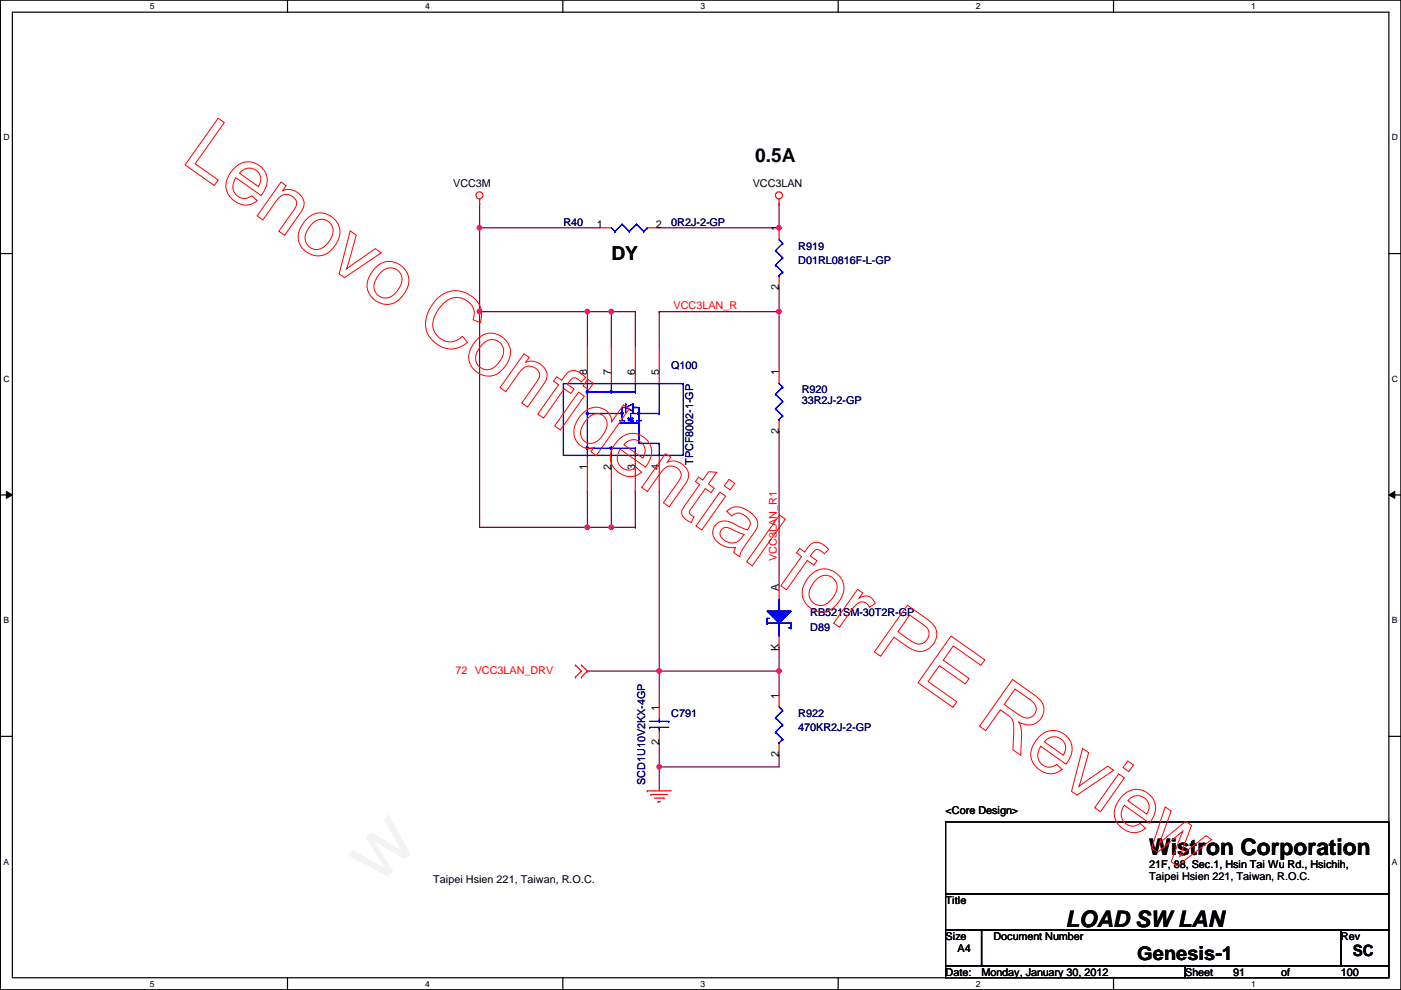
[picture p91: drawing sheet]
<svg xmlns="http://www.w3.org/2000/svg" width="297mm" height="210mm" viewBox="0 0 297 210" stroke-linecap="round" stroke-linejoin="round" font-family="sans-serif">
<defs><g id="words">
<g font-size="4.8">
<text x="243.7" y="181.3">Wistron Corporation</text>
<text x="225.9" y="196.5">LOAD SW LAN</text>
</g>
<g font-size="4.1">
<text x="160.1" y="34.3">0.5A</text>
<text x="129.6" y="55.1">DY</text>
<text x="241.1" y="203.5">Genesis-1</text>
</g>
<text font-size="3.3" x="286.8" y="202.8">SC</text>
<g font-size="2.3">
<text x="96.1" y="39.7">VCC3M</text>
<text x="159.6" y="39.7">VCC3LAN</text>
<text x="126.6" y="48.3">1</text>
<text x="139" y="48.3">2</text>
<text x="165.1" y="49.1" transform="rotate(-90 165.1 49.1)">1</text>
<text x="165.1" y="61.5" transform="rotate(-90 165.1 61.5)">2</text>
<text x="124.5" y="79.5" transform="rotate(-90 124.5 79.5)">8</text>
<text x="129.6" y="79.5" transform="rotate(-90 129.6 79.5)">7</text>
<text x="134.7" y="79.5" transform="rotate(-90 134.7 79.5)">6</text>
<text x="139.7" y="79.5" transform="rotate(-90 139.7 79.5)">5</text>
<text x="165.1" y="79.5" transform="rotate(-90 165.1 79.5)">1</text>
<text x="165.1" y="92" transform="rotate(-90 165.1 92)">2</text>
<text x="124.5" y="99.6" transform="rotate(-90 124.5 99.6)">1</text>
<text x="129.6" y="99.6" transform="rotate(-90 129.6 99.6)">2</text>
<text x="134.7" y="99.6" transform="rotate(-90 134.7 99.6)">3</text>
<text x="139.7" y="99.6" transform="rotate(-90 139.7 99.6)">4</text>
<text x="165.1" y="125.3" transform="rotate(-90 165.1 125.3)">A</text>
<text x="165.1" y="138" transform="rotate(-90 165.1 138)">K</text>
<text x="165.1" y="148.1" transform="rotate(-90 165.1 148.1)">1</text>
<text x="139.7" y="150.7" transform="rotate(-90 139.7 150.7)">1</text>
<text x="139.7" y="158" transform="rotate(-90 139.7 158)">2</text>
<text x="165.1" y="160.6" transform="rotate(-90 165.1 160.6)">2</text>
<text x="200.5" y="172.6">&lt;Core Design&gt;</text>
<text x="243.7" y="184">21F, 88, Sec.1, Hsin Tai Wu Rd., Hsichih,</text>
<text x="91.9" y="187.1">Taipei Hsien 221, Taiwan, R.O.C.</text>
<text x="200.5" y="191.6">Title</text>
<text x="243.7" y="186.6">Taipei Hsien 221, Taiwan, R.O.C.</text>
<text x="200.5" y="199.2">Size</text>
<text x="203" y="201.8">A4</text>
<text x="210.6" y="199.2">Document Number</text>
<text x="284.3" y="199.2">Rev</text>
<text x="200.5" y="206.8">Date:</text>
<text x="208.1" y="206.8">Monday, January 30, 2012</text>
<text x="251.3" y="206.8">Sheet</text>
<text x="261.4" y="206.8">91</text>
<text x="271.6" y="206.8">of</text>
<text x="284.3" y="206.8">100</text>
</g>
<g font-size="2.3" fill="#000080">
<text x="119.5" y="47.8">R40</text>
<text x="142.3" y="47.8">0R2J-2-GP</text>
<text x="169.2" y="52.9">R919</text>
<text x="169.2" y="56">D01RL0816F-L-GP</text>
<text x="142.3" y="78.3">Q100</text>
<text x="170" y="83.4">R920</text>
<text x="170" y="85.7">33R2J-2-GP</text>
<text x="147" y="98.6" transform="rotate(-90 147 98.6)">TPCF8002-1-GP</text>
<text x="171.8" y="130.6">RB521SM-30T2R-GP</text>
<text x="171.8" y="133.7">D89</text>
<text x="142.3" y="152">C791</text>
<text x="169.2" y="152">R922</text>
<text x="169.2" y="155">470KR2J-2-GP</text>
<text x="136.8" y="166.4" transform="rotate(-90 136.8 166.4)">SCD1U10V2KX-4GP</text>
</g>
<g font-size="2.3" fill="#f00">
<text x="142.8" y="65.6">VCC3LAN_R</text>
<text x="164.7" y="118.9" transform="rotate(-90 164.7 118.9)">VCC3LAN_R1</text>
<text x="96.6" y="142.8">72 VCC3LAN_DRV</text>
</g>
<g font-size="1.8">
<text x="31.8" y="1.9">5</text>
<text x="90.1" y="1.9">4</text>
<text x="148.5" y="1.9">3</text>
<text x="206.9" y="1.9">2</text>
<text x="265.3" y="1.9">1</text>
<text x=".7" y="29.8">D</text>
<text x="295.1" y="29.8">D</text>
<text x=".7" y="80.9">C</text>
<text x="295.1" y="80.9">C</text>
<text x=".7" y="132.1">B</text>
<text x="295.1" y="132.1">B</text>
<text x=".7" y="183.3">A</text>
<text x="295.1" y="183.3">A</text>
<text x="31.8" y="209.2">5</text>
<text x="90.1" y="209.2">4</text>
<text x="148.5" y="209.2">3</text>
<text x="206.9" y="209.2">2</text>
<text x="265.3" y="209.2">1</text>
</g>
</g></defs>
<path d="M.1 0h296.9v209.8h-296.9zM2.6 2.6h291.9v204.7h-291.9z" fill="none" stroke="#000" stroke-width=".25"/>
<g fill="#fff">
<path d="M31.8 .3h1v2h-1z"/>
<path d="M31.8 207.6h1v1.9h-1z"/>
</g>
<path d="M61 0v2.6M61 207.3v2.5" fill="none" stroke="#000" stroke-width=".25"/>
<g fill="#fff">
<path d="M90.1 .3h1v2h-1z"/>
<path d="M90.1 207.6h1v1.9h-1z"/>
</g>
<path d="M119.3 0v2.6M119.3 207.3v2.5" fill="none" stroke="#000" stroke-width=".25"/>
<g fill="#fff">
<path d="M148.5 .3h1v2h-1z"/>
<path d="M148.5 207.6h1v1.9h-1z"/>
</g>
<path d="M177.7 0v2.6M177.7 207.3v2.5" fill="none" stroke="#000" stroke-width=".25"/>
<g fill="#fff">
<path d="M206.9 .3h1v2h-1z"/>
<path d="M206.9 207.6h1v1.9h-1z"/>
</g>
<path d="M236.1 0v2.6M236.1 207.3v2.5" fill="none" stroke="#000" stroke-width=".25"/>
<g fill="#fff">
<path d="M265.3 .3h.9v2h-.9z"/>
<path d="M265.3 207.6h.9v1.9h-.9z"/>
<path d="M.7 28.2h1.3v1.9h-1.3z"/>
<path d="M295.1 28.2h1.3v1.9h-1.3z"/>
<path d="M.7 79.3h1.3v2h-1.3z"/>
<path d="M295.1 79.3h1.3v2h-1.3z"/>
</g>
<path d="M.1 53.8h2.5M294.5 53.8h2.5" fill="none" stroke="#000" stroke-width=".25"/>
<g fill="#fff">
<path d="M.7 130.5h1.2v2h-1.2z"/>
<path d="M295.1 130.5h1.2v2h-1.2z"/>
</g>
<path d="M.1 104.9h2.5M294.5 104.9h2.5" fill="none" stroke="#000" stroke-width=".25"/>
<path d="M1.4 104.2l1.2 .7-1.2 .8zM294.5 104.9l1.2-.7v1.5z" fill="#000"/>
<path d="M1.4 104.2l1.2 .7-1.2 .8zM294.5 104.9l1.2-.7v1.5z" fill="none" stroke="#000" stroke-width=".21"/>
<g fill="#fff">
<path d="M.7 181.7h1.2v2h-1.2z"/>
<path d="M295.1 181.7h1.2v2h-1.2z"/>
</g>
<path d="M.1 156.1h2.5M294.5 156.1h2.5" fill="none" stroke="#000" stroke-width=".25"/>
<path d="M101.7 66.1h.1M101.7 66.1v45.7M165.2 91.5h.1M165.2 91.5v33M139.8 104.2h.1M139.8 104.2v38.1M165.2 137.2h.1M165.2 137.2v10.2M165.2 142.3h.1" fill="none" stroke="#800040" stroke-width=".25"/>
<circle cx="101.7" cy="66.1" r=".49" fill="#f0f"/>
<circle cx="101.7" cy="66.1" r=".49" fill="none" stroke="#f0f" stroke-width=".25"/>
<path d="M139.8 142.3h.1M139.8 142.3h25.4" fill="none" stroke="#800040" stroke-width=".25"/>
<circle cx="165.2" cy="142.3" r=".49" fill="#f0f"/>
<circle cx="165.2" cy="142.3" r=".49" fill="none" stroke="#f0f" stroke-width=".25"/>
<circle cx="139.8" cy="142.3" r=".49" fill="#f0f"/>
<circle cx="139.8" cy="142.3" r=".49" fill="none" stroke="#f0f" stroke-width=".25"/>
<path d="M165.2 43.2h.1M165.2 43.2v5.1M139.8 66.1h.1M139.8 66.1v7.6M165.2 66.1h.1M165.2 66.1v12.7M139.8 142.3h.1M139.8 142.3v7.6M139.8 162.6h.1M139.8 162.6v5.1M165.2 160.1h.1M165.2 160.1v2.5h-25.4" fill="none" stroke="#800040" stroke-width=".25"/>
<circle cx="139.8" cy="162.6" r=".49" fill="#f0f"/>
<circle cx="139.8" cy="162.6" r=".49" fill="none" stroke="#f0f" stroke-width=".25"/>
<path d="M139.8 66.1h.1M139.8 66.1h25.4M124.5 142.3h.1M124.5 142.3h15.3M139.8 157.5h.1M139.8 157.5v5.1" fill="none" stroke="#800040" stroke-width=".25"/>
<circle cx="165.2" cy="66.1" r=".49" fill="#f0f"/>
<circle cx="165.2" cy="66.1" r=".49" fill="none" stroke="#f0f" stroke-width=".25"/>
<path d="M165.2 61h.1M165.2 61v5.1M101.7 111.8h22.8M124.5 111.8h.1M129.6 104.2h.1M129.6 104.2v7.6M134.7 104.2h.1M134.7 104.2v7.6" fill="none" stroke="#800040" stroke-width=".25"/>
<circle cx="129.6" cy="111.8" r=".49" fill="#f0f"/>
<circle cx="129.6" cy="111.8" r=".49" fill="none" stroke="#f0f" stroke-width=".25"/>
<path d="M124.5 104.2h.1M124.5 104.2v7.6M129.6 111.8h5.1M134.7 111.8h.1" fill="none" stroke="#800040" stroke-width=".25"/>
<circle cx="124.5" cy="111.8" r=".49" fill="#f0f"/>
<circle cx="124.5" cy="111.8" r=".49" fill="none" stroke="#f0f" stroke-width=".25"/>
<path d="M129.6 66.1h.1M129.6 66.1h5.1M134.7 66.1h.1M134.7 66.1v7.6M124.5 111.8h5.1M129.6 111.8h.1" fill="none" stroke="#800040" stroke-width=".25"/>
<circle cx="129.6" cy="66.1" r=".49" fill="#f0f"/>
<circle cx="129.6" cy="66.1" r=".49" fill="none" stroke="#f0f" stroke-width=".25"/>
<path d="M101.7 48.3h.1M101.7 48.3v17.8" fill="none" stroke="#800040" stroke-width=".25"/>
<circle cx="101.7" cy="48.3" r=".49" fill="#f0f"/>
<circle cx="101.7" cy="48.3" r=".49" fill="none" stroke="#f0f" stroke-width=".25"/>
<path d="M101.7 66.1h.1M101.7 66.1h27.9v7.6M124.5 66.1h.1M124.5 66.1v7.6M129.6 73.7h.1" fill="none" stroke="#800040" stroke-width=".25"/>
<circle cx="124.5" cy="66.1" r=".49" fill="#f0f"/>
<circle cx="124.5" cy="66.1" r=".49" fill="none" stroke="#f0f" stroke-width=".25"/>
<path d="M101.7 48.3h.1M101.7 43.2h.1M101.7 48.3h25.4M101.7 43.2v5.1M139.8 48.3h25.4M165.2 48.3h.1" fill="none" stroke="#800040" stroke-width=".25"/>
<circle cx="165.2" cy="48.3" r=".49" fill="#f0f"/>
<circle cx="165.2" cy="48.3" r=".49" fill="none" stroke="#f0f" stroke-width=".25"/>
<g fill="none" stroke="#f00" stroke-width=".25">
<path d="M101.7 43.2h.1M101.7 42.2v1M165.2 43.2h.1M165.2 42.2v1M124.5 73.7v7.6M129.6 73.7v7.6M134.7 73.7v7.6M139.8 73.7v7.6M124.5 96.6v7.6M129.6 96.6v7.6M134.7 96.6v7.6M139.8 96.6v7.6"/>
<path d="M122 141h.1M122 143.6h.1M122 141l1.3 1.3-1.3 1.3M123.3 143.6h.1M123.3 141h.1M123.3 141l1.2 1.3-1.2 1.3M139.8 149.9v2.5M139.8 155v2.5M137.2 167.7h.1M137.2 167.7h5.1M138 168.4h.1M138 168.4h3.6"/>
<path d="M138.8 169.2h2M139.5 170h.1M139.5 170h.5M140.8 169.2h.1"/>
<circle cx="101.7" cy="41.4" r=".75"/>
<circle cx="165.2" cy="41.4" r=".75"/>
</g>
<path d="M200.5 174.3h94v15.2h-94zM200.5 189.5h94v7.6h-94zM200.5 197.1h7.6v7.7h-7.6zM208.1 197.1h76.2v7.7h-76.2zM284.3 197.1h10.2v7.7h-10.2zM200.5 204.8h50.8v2.5h-50.8zM251.3 204.8h43.2v2.5h-43.2z" fill="none" stroke="#000" stroke-width=".25"/>
<g fill="none" stroke="#00f" stroke-width=".25">
<path d="M124.5 96.6h.1M124.5 83.1h10.2M124.5 81.3v15.3M124.5 95h10.2M124.5 87.7h7.4M129.6 83.1h.1M129.6 96.6h.1M129.6 81.3v1.8M129.6 95v1.6M131.4 89.2h1M131.4 89.7h4.1M131.9 86.4h.1"/>
<path d="M131.9 88.2h.1M131.9 87.7h.1M131.9 86.4h.8M131.9 86.4v2.8M132.4 89.2h.1M132.7 87.2h.1M132.7 85.6h.1M132.7 86.4h.1M132.7 85.6v1.6M132.7 86.4l1.5 .8M133.2 88.7h.1M133.2 89.2h1"/>
<path d="M133.2 88.7l.5 .5M133.2 88.7h1M133.7 89.2h.1M134.2 89.2h.1M134.2 86.4h.1M134.2 85.6h.1M134.2 87.2h.1M134.2 88.7h.1M134.2 86.4h1.3M134.2 85.6v1.6M134.2 85.6l-1.5 .8M134.2 88.7l-.5 .5"/>
<path d="M134.7 83.1h.1M134.7 96.6h.1M134.7 95h.1M134.7 81.3v1.8M134.7 95v1.6M135 89.2h.1M135 89.2h1M135.5 88.2h.1M135.5 86.4h.1M135.5 89.2h.1M135.5 89.7h.1M135.5 86.4v2.8"/>
<path d="M135.5 89.7v4.3h4.3M139.8 87.7h.1M139.8 94h.1M139.8 81.3v6.4M139.8 94v2.6M139.8 87.7h-6.1v1.5M137.7 154.2h.1M137.7 153h4.1M137.7 154.2h4.1M139.8 153h.1M139.8 154.2h.1M139.8 152.4v.6"/>
<path d="M139.8 154.2v.8M141.8 153h.1"/>
</g>
<path d="M129.4 82.9h.4v.3h-.4z" fill-rule="evenodd" fill="#00f"/>
<path d="M129.4 82.9h.4v.3h-.4z" fill="none" stroke="#00f" stroke-width=".25"/>
<path d="M129.4 94.8h.4v.4h-.4z" fill-rule="evenodd" fill="#00f"/>
<path d="M129.4 94.8h.4v.4h-.4z" fill="none" stroke="#00f" stroke-width=".25"/>
<path d="M131.7 87.5h.3v.3h-.3z" fill-rule="evenodd" fill="#00f"/>
<path d="M131.7 87.5h.3v.3h-.3z" fill="none" stroke="#00f" stroke-width=".25"/>
<path d="M135.3 87.5h.3v.3h-.3z" fill-rule="evenodd" fill="#00f"/>
<path d="M135.3 87.5h.3v.3h-.3z" fill="none" stroke="#00f" stroke-width=".25"/>
<path d="M124.3 87.5h.4v.3h-.4z" fill-rule="evenodd" fill="#00f"/>
<path d="M124.3 87.5h.4v.3h-.4z" fill="none" stroke="#00f" stroke-width=".25"/>
<path d="M124.3 82.9h.4v.3h-.4z" fill-rule="evenodd" fill="#00f"/>
<path d="M124.3 82.9h.4v.3h-.4z" fill="none" stroke="#00f" stroke-width=".25"/>
<path d="M124.3 94.8h.4v.4h-.4z" fill-rule="evenodd" fill="#00f"/>
<g fill="none" stroke="#00f" stroke-width=".25">
<path d="M119.5 81.3h25.4v15.3h-25.4zM124.3 94.8h.4v.4h-.4zM124.5 96.6h.1M124.5 83.1h10.2M124.5 81.3v15.3M124.5 95h10.2M124.5 87.7h7.4M129.6 83.1h.1M129.6 96.6h.1M129.6 81.3v1.8M129.6 95v1.6M131.4 89.2h1"/>
<path d="M131.4 89.7h4.1M131.9 86.4h.1M131.9 88.2h.1M131.9 87.7h.1M131.9 86.4h.8M131.9 86.4v2.8M132.4 89.2h.1M132.7 87.2h.1M132.7 85.6h.1M132.7 86.4h.1M132.7 85.6v1.6M132.7 86.4l1.5 .8"/>
<path d="M133.2 88.7h.1M133.2 89.2h1M133.2 88.7l.5 .5M133.2 88.7h1M133.7 89.2h.1M134.2 89.2h.1M134.2 86.4h.1M134.2 85.6h.1M134.2 87.2h.1M134.2 88.7h.1M134.2 86.4h1.3M134.2 85.6v1.6"/>
<path d="M134.2 85.6l-1.5 .8M134.2 88.7l-.5 .5M134.7 83.1h.1M134.7 96.6h.1M134.7 95h.1M134.7 81.3v1.8M134.7 95v1.6M135 89.2h.1M135 89.2h1M135.5 88.2h.1M135.5 86.4h.1M135.5 89.2h.1"/>
<path d="M135.5 89.7h.1M135.5 86.4v2.8M135.5 89.7v4.3h4.3M139.8 87.7h.1M139.8 94h.1M139.8 81.3v6.4M139.8 94v2.6M139.8 87.7h-6.1v1.5"/>
</g>
<path d="M129.4 82.9h.4v.3h-.4z" fill-rule="evenodd" fill="#00f"/>
<path d="M129.4 82.9h.4v.3h-.4z" fill="none" stroke="#00f" stroke-width=".25"/>
<path d="M129.4 94.8h.4v.4h-.4z" fill-rule="evenodd" fill="#00f"/>
<path d="M129.4 94.8h.4v.4h-.4z" fill="none" stroke="#00f" stroke-width=".25"/>
<path d="M131.7 87.5h.3v.3h-.3z" fill-rule="evenodd" fill="#00f"/>
<path d="M131.7 87.5h.3v.3h-.3z" fill="none" stroke="#00f" stroke-width=".25"/>
<path d="M135.3 87.5h.3v.3h-.3z" fill-rule="evenodd" fill="#00f"/>
<path d="M135.3 87.5h.3v.3h-.3z" fill="none" stroke="#00f" stroke-width=".25"/>
<path d="M124.3 87.5h.4v.3h-.4z" fill-rule="evenodd" fill="#00f"/>
<path d="M124.3 87.5h.4v.3h-.4z" fill="none" stroke="#00f" stroke-width=".25"/>
<path d="M124.3 82.9h.4v.3h-.4z" fill-rule="evenodd" fill="#00f"/>
<path d="M124.3 82.9h.4v.3h-.4z" fill="none" stroke="#00f" stroke-width=".25"/>
<path d="M124.3 94.8h.4v.4h-.4z" fill-rule="evenodd" fill="#00f"/>
<g fill="none" stroke="#00f" stroke-width=".25">
<path d="M129.6 48.3l.8 .8M130.4 49.1h.1M131.9 47.5h.1M131.9 47.5l-1.5 1.6M131.9 47.5l1.5 1.6M133.4 49.1h.1M135 47.5h.1M135 47.5l-1.6 1.6M135 47.5l1.5 1.6M136.5 49.1h.1M137.2 48.3h.1M137.2 48.3l-.7 .8"/>
<path d="M119.5 81.3h25.4v15.3h-25.4zM124.3 94.8h.4v.4h-.4zM164.4 152.2h.1M164.4 155.2h.1M164.4 152.2l1.5 1.5M164.4 155.2l1.5 1.6M165.2 157.5h.1M165.2 149.9l.7 .8M165.9 150.7h.1M165.9 153.7h.1M165.9 156.8h.1M165.9 150.7l-1.5 1.5"/>
<path d="M165.9 153.7l-1.5 1.5M165.9 156.8l-.7 .7"/>
</g>
<path d="M127.1 48.3h2.5M137.2 48.3h2.6M165.2 124.5v2.5M165.2 134.7v2.5M165.2 147.4v2.5M165.2 157.5v2.6" fill="none" stroke="#f00" stroke-width=".25"/>
<path d="M162.6 129.6h5.1l-2.5 2.5z" fill="#00f"/>
<g fill="none" stroke="#00f" stroke-width=".25">
<path d="M162.6 129.6h5.1l-2.5 2.5zM162.6 132.1h.1M162.6 131.1h.1M162.6 132.1h5.1M162.6 131.1v1M162.6 131.1h.5M165.2 129.6h.1M165.2 134.7h.1M165.2 127v2.6M165.2 132.1v2.6M167.2 133.1h.5M167.7 132.1h.1"/>
<path d="M167.7 133.1h.1M167.7 132.1v1"/>
</g>
<path d="M162.6 129.6h5.1l-2.5 2.5z" fill="#00f"/>
<g fill="none" stroke="#00f" stroke-width=".25">
<path d="M164.4 53.1h.1M164.4 56.2h.1M164.4 53.1l1.5 1.6M164.4 56.2l1.5 1.5M165.2 58.5h.1M165.2 50.8l.7 .8M165.9 51.6h.1M165.9 54.7h.1M165.9 57.7h.1M165.9 51.6l-1.5 1.5M165.9 54.7l-1.5 1.5M165.9 57.7l-.7 .8"/>
<path d="M164.4 83.6h.1M164.4 86.7h.1M164.4 83.6l1.5 1.5M164.4 86.7l1.5 1.5M165.2 88.9h.1M165.2 81.3l.7 .8M165.9 82.1h.1M165.9 85.1h.1M165.9 88.2h.1M165.9 82.1l-1.5 1.5M165.9 85.1l-1.5 1.6M165.9 88.2l-.7 .7"/>
<path d="M162.6 129.6h5.1l-2.5 2.5zM162.6 132.1h.1M162.6 131.1h.1M162.6 132.1h5.1M162.6 131.1v1M162.6 131.1h.5M165.2 129.6h.1M165.2 134.7h.1M165.2 127v2.6M165.2 132.1v2.6M167.2 133.1h.5M167.7 132.1h.1"/>
<path d="M167.7 133.1h.1M167.7 132.1v1"/>
</g>
<path d="M165.2 48.3v2.5M165.2 58.5v2.5M165.2 78.8v2.5M165.2 88.9v2.6" fill="none" stroke="#f00" stroke-width=".25"/>
<circle cx="101.7" cy="66.1" r=".49" fill="#f0f"/>
<circle cx="101.7" cy="66.1" r=".49" fill="none" stroke="#f0f" stroke-width=".25"/>
<circle cx="165.2" cy="142.3" r=".49" fill="#f0f"/>
<circle cx="165.2" cy="142.3" r=".49" fill="none" stroke="#f0f" stroke-width=".25"/>
<circle cx="139.8" cy="142.3" r=".49" fill="#f0f"/>
<circle cx="139.8" cy="142.3" r=".49" fill="none" stroke="#f0f" stroke-width=".25"/>
<circle cx="139.8" cy="162.6" r=".49" fill="#f0f"/>
<circle cx="139.8" cy="162.6" r=".49" fill="none" stroke="#f0f" stroke-width=".25"/>
<circle cx="165.2" cy="66.1" r=".49" fill="#f0f"/>
<circle cx="165.2" cy="66.1" r=".49" fill="none" stroke="#f0f" stroke-width=".25"/>
<circle cx="129.6" cy="111.8" r=".49" fill="#f0f"/>
<circle cx="129.6" cy="111.8" r=".49" fill="none" stroke="#f0f" stroke-width=".25"/>
<circle cx="124.5" cy="111.8" r=".49" fill="#f0f"/>
<circle cx="124.5" cy="111.8" r=".49" fill="none" stroke="#f0f" stroke-width=".25"/>
<circle cx="129.6" cy="66.1" r=".49" fill="#f0f"/>
<circle cx="129.6" cy="66.1" r=".49" fill="none" stroke="#f0f" stroke-width=".25"/>
<circle cx="101.7" cy="48.3" r=".49" fill="#f0f"/>
<circle cx="101.7" cy="48.3" r=".49" fill="none" stroke="#f0f" stroke-width=".25"/>
<circle cx="124.5" cy="66.1" r=".49" fill="#f0f"/>
<circle cx="124.5" cy="66.1" r=".49" fill="none" stroke="#f0f" stroke-width=".25"/>
<circle cx="165.2" cy="48.3" r=".49" fill="#f0f"/>
<circle cx="165.2" cy="48.3" r=".49" fill="none" stroke="#f0f" stroke-width=".25"/>
<g fill="none" stroke="#f00" stroke-width=".21">
<path d="M46.2 25.1l1.4 .9-6.2 8.7 4.9 3.5-.9 1.1-6.2-4.3zM49.8 35.5a4 4 0 0 1 5.7 .1 4 4 0 0 1 0 5.7l-.1 .2-5.4-3.8a2.62 2.62 0 0 0-.4 2.9 2.62 2.62 0 0 0 2.6 1.5l1.2-.6 1.1 1.1a4.1 4.1 0 0 1-6.6-3.2 5.7 5.7 0 0 1 1.9-3.9zM51.1 36.4a2.44 2.44 0 0 1 3.3-.2 2.44 2.44 0 0 1 .4 3.4l-4-2.9zM59.6 38.6l1.1 .8-.7 1a3.3 3.3 0 0 1 4.4 3.3l-.7 1.4-3.4 4.8-1.2-.9 3.1-4.3a2.05 2.05 0 0 0 0-3 2.05 2.05 0 0 0-2.9 .1l-3.6 4.8-1.2-.8zM65.1 46.3a4.1 4.1 0 0 1 5.7 0 4.1 4.1 0 0 1 .3 5.7 4.1 4.1 0 0 1-6 1.5 4.1 4.1 0 0 1-.8-6.2zM66.3 47.3a2.53 2.53 0 0 1 3.6-.1 2.53 2.53 0 0 1 .2 3.5 3.4 3.4 0 0 1-3.4 2.2 2.59 2.59 0 0 1-1.5-4.2zM74.3 49l1.2 .9-2 7.1 6.1-4.3 1.2 .9-7.8 5.3-1.1-.8zM79.7 56.6a4.1 4.1 0 0 1 5.7 0 4.1 4.1 0 0 1 .3 5.7 4.1 4.1 0 0 1-6 1.5 4.1 4.1 0 0 1-.8-6.2zM81 57.6a2.53 2.53 0 0 1 3.5-.1 2.53 2.53 0 0 1 .2 3.5 3.4 3.4 0 0 1-3.4 2.2 2.59 2.59 0 0 1-1.5-4.2zM92.5 63.6a5.5 5.5 0 0 1 5.8-1.7 5.5 5.5 0 0 1 3.8 4.8l-.3 1.7-1.5-.6a3.6 3.6 0 0 0-1.1-3.9 3.6 3.6 0 0 0-4.1-.4 6.7 6.7 0 0 0-3.3 6 3.7 3.7 0 0 0 6.2 1.8l1.1 1.3a5.2 5.2 0 0 1-7.8-.8 5.6 5.6 0 0 1 .1-6.8zM101.3 71.8a4.1 4.1 0 0 1 5.6 0 4.1 4.1 0 0 1 .3 5.7 4.1 4.1 0 0 1-6 1.5 4.1 4.1 0 0 1-.7-6.2zM102.5 72.8a2.53 2.53 0 0 1 3.5-.1 2.53 2.53 0 0 1 .2 3.5 3.4 3.4 0 0 1-3.3 2.2 2.59 2.59 0 0 1-1.5-4.2z"/>
<path d="M111.1 75l1.1 .8-.7 1a3.3 3.3 0 0 1 4.4 3.3l-.7 1.4-3.3 4.8-1.3-.9 3.1-4.3a2.05 2.05 0 0 0 0-3 2.05 2.05 0 0 0-2.9 .1l-3.6 4.8-1.2-.8zM118 79.9l1.1 .7 .5-.7a2.33 2.33 0 0 1 4-.4l.6 .6-1 .9a1.79 1.79 0 0 0-1.8-.8l-1.1 1.3 1.4 1-.7 .9-1.4-1-4.4 6.3-1.2-.9 4.4-6.2-1-.8zM122.7 83.1l1.2 .9-5.1 7.2-1.2-.9zM123.4 87.8a3.5 3.5 0 0 1 3.7-1.4 3.5 3.5 0 0 1 2.6 3l2.5-3.6 1.2 .9-7 9.9-1.1-.8 .6-.9a3.4 3.4 0 0 1-3.4-1 3.4 3.4 0 0 1-.7-3.5l.6-1.3zM124.6 80.4l1.2 .9-1 1.4-1.2-.9zM124.8 88.5a2.27 2.27 0 0 1 3.1-.3 2.27 2.27 0 0 1 .5 3.1 4.2 4.2 0 0 1-3 2.7 2.27 2.27 0 0 1-2.1-1.2 2.27 2.27 0 0 1 .1-2.3zM131.3 93.1a4 4 0 0 1 5.7 0 4 4 0 0 1 0 5.7l-.1 .2-5.4-3.7a2.62 2.62 0 0 0-.4 2.9 2.62 2.62 0 0 0 2.6 1.4l1.2-.5 1.1 1a4.1 4.1 0 0 1-6.6-3.1 5.7 5.7 0 0 1 1.9-3.9zM132.6 94a2.44 2.44 0 0 1 3.3-.2 2.44 2.44 0 0 1 .4 3.3l-4-2.8zM141.1 96.2l1.1 .7-.7 1.1a3.3 3.3 0 0 1 4.4 3.2l-.6 1.5-3.4 4.8-1.2-.9 3-4.4a2.05 2.05 0 0 0 0-2.9 2.05 2.05 0 0 0-2.9 .1l-3.5 4.8-1.3-.9zM148.1 101.2l.9 .6 1.3-1.8 1.7 .1-1.8 2.5 1.2 .9-.6 1-1.3-.9-2.9 4.2a.93 .93 0 0 0-.4 .9 .93 .93 0 0 0 .7 .8l.2 .1-.6 1.2a2.49 2.49 0 0 1-2-2.4l.6-1.1 3.2-4.6-.9-.6zM152.6 104.3l1.2 .9-5 7.2-1.2-.9zM153.1 112.2a1.6 1.6 0 0 1 2 0l2.7 1.1a2.7 2.7 0 0 1-2.6 1.8 2.7 2.7 0 0 1-2.5-1.8l.1-.7z"/>
<path d="M154.1 108.4a3.2 3.2 0 0 1 4.4-.2 3.5 3.5 0 0 1 2.1 3.1l-.4 1.2-1.6 2.3a6.9 6.9 0 0 0-1.8 3.3l-1.2-.9 .4-1.1a4.4 4.4 0 0 1-4.9-2.9 2.63 2.63 0 0 1 1.4-2.5 2.63 2.63 0 0 1 2.8 .2l3.1 1.5a1.75 1.75 0 0 0-.4-3 1.94 1.94 0 0 0-2.9 0zM154.6 101.6l1.2 .9-1 1.4-1.2-.9zM165.3 109.2l1.2 .9-7 9.9-1.2-.9zM169.5 116.3l1.1 .7 .5-.7a2.33 2.33 0 0 1 4.1-.3l.5 .5-.9 .9a1.79 1.79 0 0 0-1.9-.8l-1.1 1.3 1.4 1-.7 .9-1.3-1-4.4 6.3-1.3-.9 4.4-6.2-1-.8zM172 121.8a4.1 4.1 0 0 1 5.6 0 4.1 4.1 0 0 1 .3 5.6 4.1 4.1 0 0 1-6 1.6 4.1 4.1 0 0 1-.8-6.2zM173.2 122.8a2.53 2.53 0 0 1 3.5-.2 2.53 2.53 0 0 1 .2 3.6 3.4 3.4 0 0 1-3.3 2.2 2.59 2.59 0 0 1-1.5-4.2zM181.8 125l1.1 .7-.7 1.1a2.13 2.13 0 0 1 3.4 1.1l-1.3 .9a1.72 1.72 0 0 0-1.4-1.2 1.72 1.72 0 0 0-1.7 .9l-3.2 4.5-1.2-.9zM192.4 128.3l3.7 2.7a4.4 4.4 0 0 1 2.5 3.6 3.7 3.7 0 0 1-2.1 3.2 3.7 3.7 0 0 1-3.8-.5l-3.2-2.2-2.8 4-1.3-.9zM192.9 130.4l2.5 1.8a2.33 2.33 0 0 1 1.6 2.4 2.17 2.17 0 0 1-3.6 1.4l-3-2.1zM201.6 134.9l7.2 5-.8 1.2-5.9-4.2-2.1 3.1 5.5 3.8-.9 1.2-5.4-3.9-2.4 3.4 6.1 4.3-.9 1.2-7.4-5.2zM214.7 144.1l4.4 3.1a4.1 4.1 0 0 1 2.2 3.2 3.3 3.3 0 0 1-1.8 3 3.3 3.3 0 0 1-3.5-.3 5.5 5.5 0 0 1 .6 3.1l-.2 3.9-1.6-1.1 .1-4.6a2.79 2.79 0 0 0-1.3-2.8l-1.5-1.1-3.1 4.4-1.3-.9zM215.2 146.1l3.1 2.2a2.06 2.06 0 0 1 .6 3.5 2.19 2.19 0 0 1-2.8-.2l-3.2-2.2z"/>
<path d="M220.5 156.1a4 4 0 0 1 5.7 0 4 4 0 0 1-.1 5.7l-.1 .2-5.3-3.8a2.62 2.62 0 0 0-.5 3 2.62 2.62 0 0 0 2.7 1.4l1.1-.5 1.2 1a4.1 4.1 0 0 1-6.7-3.1 5.7 5.7 0 0 1 2-3.9zM221.7 157a2.44 2.44 0 0 1 3.4-.2 2.44 2.44 0 0 1 .3 3.3l-4-2.8zM229.5 158.7l1.3 .9-2 7.1 6.1-4.2 1.2 .8-7.8 5.3-1.1-.8zM237.2 164.1l1.2 .8-5.1 7.2-1.2-.8zM238.2 168.6a4 4 0 0 1 5.7 0 4 4 0 0 1-.1 5.7l-.1 .2-5.3-3.8a2.62 2.62 0 0 0-.5 3 2.62 2.62 0 0 0 2.7 1.4l1.1-.5 1.2 1a4.1 4.1 0 0 1-6.7-3.2 5.7 5.7 0 0 1 2-3.8zM239.1 161.4l1.2 .8-1 1.4-1.2-.9zM239.4 169.5a2.44 2.44 0 0 1 3.4-.2 2.44 2.44 0 0 1 .3 3.3l-4-2.8zM247 171.1l1.3 .9-2.4 6.7 5.5-4.6 1.2 .9-2.4 6.6 5.5-4.4 1.2 .8-7.3 5.6-1.3-.9 2.5-6.5-5.4 4.5-1.2-.9z"/>
</g>
<use href="#words"/>
</svg>
